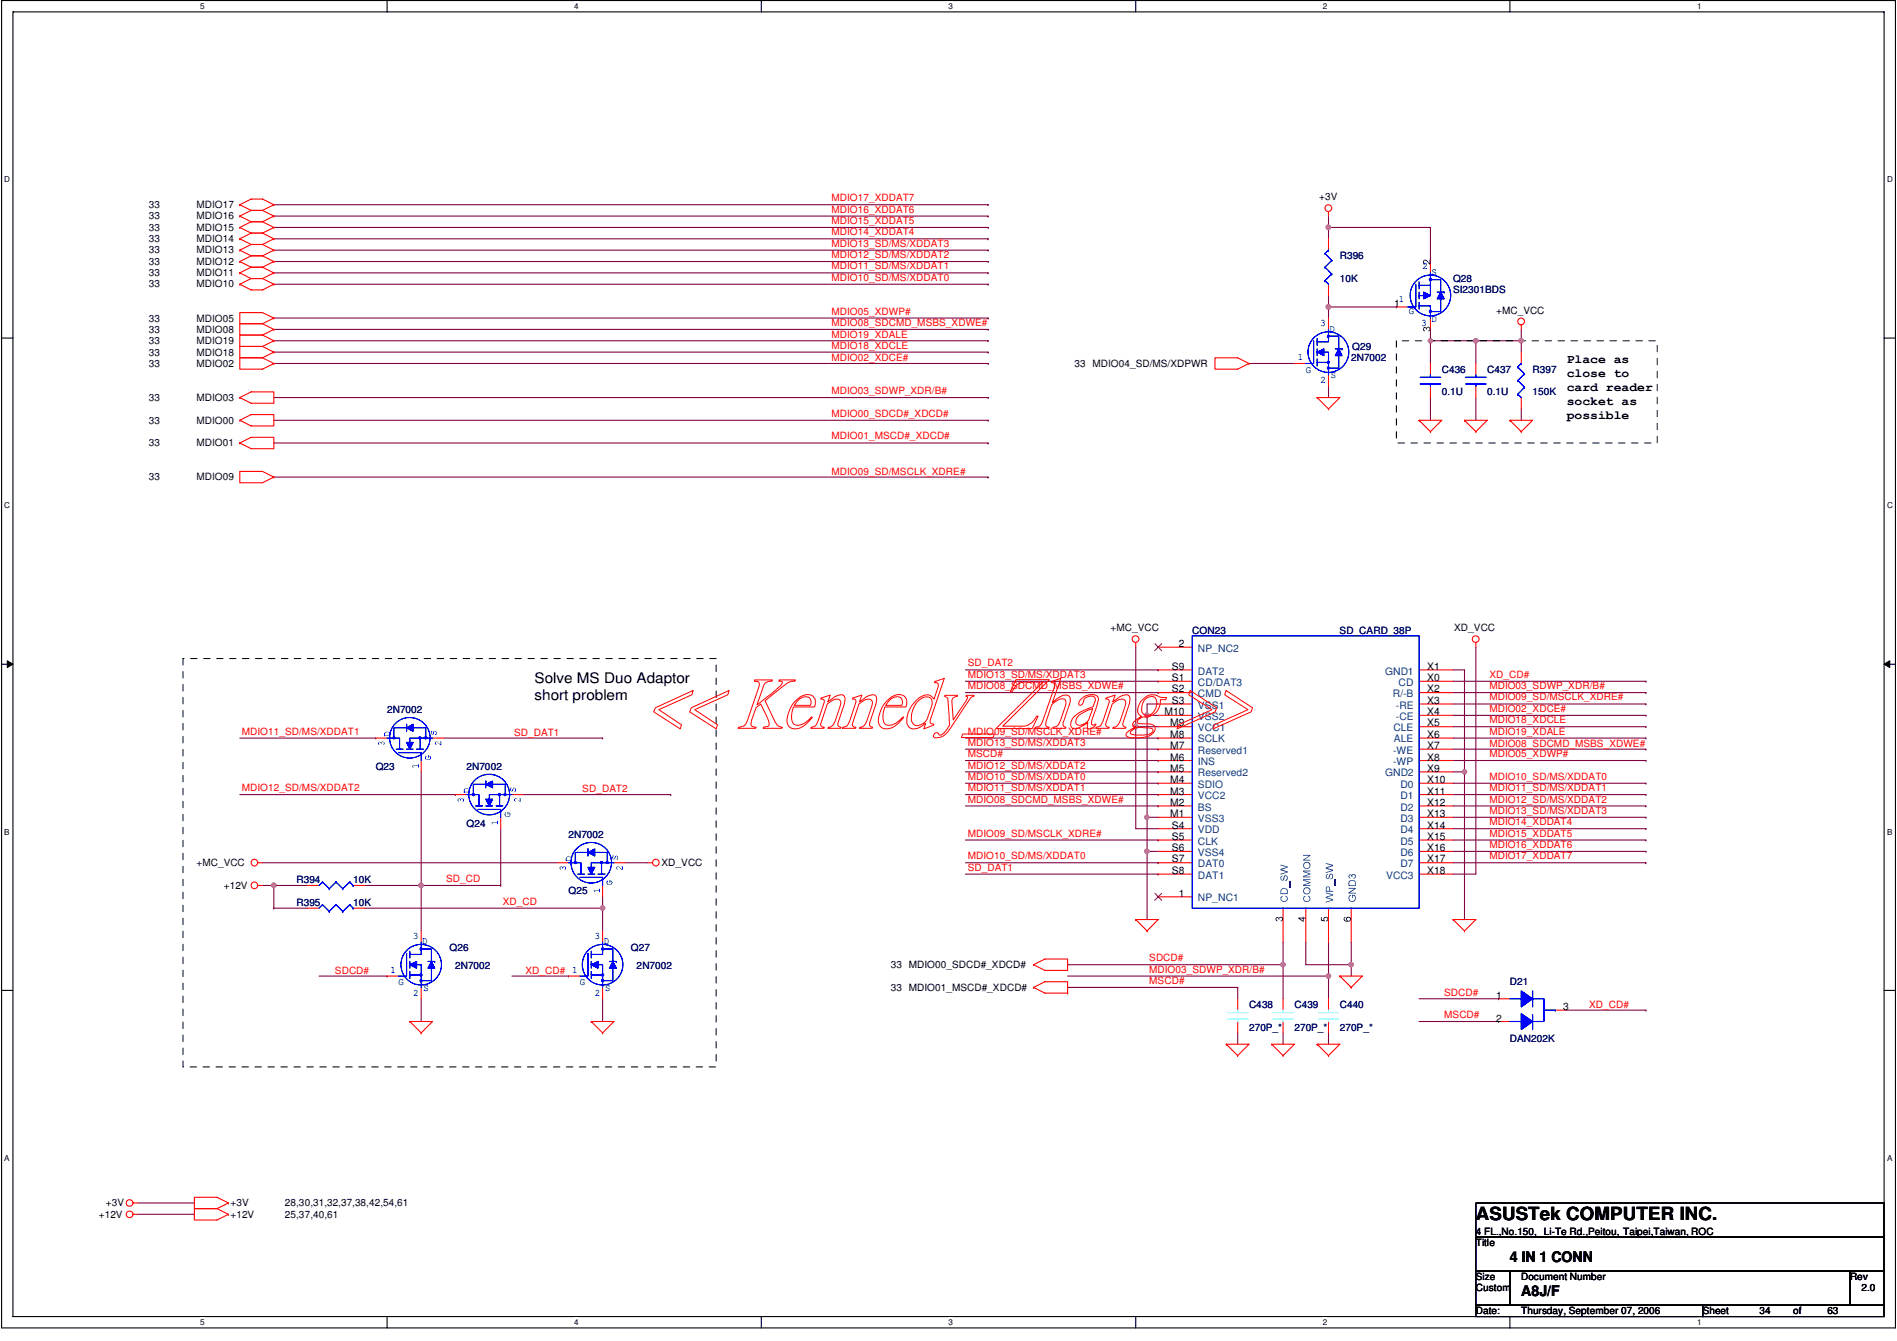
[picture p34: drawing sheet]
<svg xmlns="http://www.w3.org/2000/svg" width="297mm" height="210mm" viewBox="0 0 297 210" stroke-linecap="round" stroke-linejoin="round" font-family="sans-serif">
<defs><g id="words">
<text font-size="2.8" x="231.1" y="191">ASUSTek COMPUTER INC.</text>
<g font-size="2.3">
<text x="83.7" y="106.9">Solve MS Duo Adaptor</text>
<text x="83.7" y="109.6">short problem</text>
<text x="236.4" y="197.6">4 IN 1 CONN</text>
<text x="238.2" y="202.9">A8J/F</text>
</g>
<g font-size="1.9">
<text x="245.3" y="56.8">Place as</text>
<text x="245.3" y="59">close to</text>
<text x="245.3" y="61.2">card reader</text>
<text x="245.3" y="63.4">socket as</text>
<text x="245.3" y="65.7">possible</text>
</g>
<g font-size="1.6">
<text x="23.3" y="32.6">33</text>
<text x="23.3" y="34.3">33</text>
<text x="30.8" y="32.6">MDIO17</text>
<text x="30.8" y="34.3">MDIO16</text>
<text x="206.6" y="31.3">+3V</text>
<text x="23.3" y="36.1">33</text>
<text x="23.3" y="41.4">33</text>
<text x="23.3" y="37.9">33</text>
<text x="23.3" y="39.7">33</text>
<text x="30.8" y="36.1">MDIO15</text>
<text x="30.8" y="41.4">MDIO12</text>
<text x="30.8" y="37.9">MDIO14</text>
<text x="30.8" y="39.7">MDIO13</text>
<text x="23.3" y="45">33</text>
<text x="23.3" y="43.2">33</text>
<text x="30.8" y="45">MDIO10</text>
<text x="30.8" y="43.2">MDIO11</text>
<text x="23.3" y="53.9">33</text>
<text x="23.3" y="50.3">33</text>
<text x="23.3" y="52.1">33</text>
<text x="30.8" y="53.9">MDIO19</text>
<text x="30.8" y="50.3">MDIO05</text>
<text x="30.8" y="52.1">MDIO08</text>
<text x="218.3" y="48">1</text>
<text x="234.3" y="49.1">+MC_VCC</text>
<text x="23.3" y="57.4">33</text>
<text x="23.3" y="55.7">33</text>
<text x="30.8" y="57.4">MDIO02</text>
<text x="30.8" y="55.7">MDIO18</text>
<text x="168.2" y="57.4">33 MDIO04_SD/MS/XDPWR</text>
<text x="23.3" y="62.8">33</text>
<text x="30.8" y="62.8">MDIO03</text>
<text x="23.3" y="69.8">33</text>
<text x="23.3" y="66.3">33</text>
<text x="30.8" y="69.8">MDIO01</text>
<text x="30.8" y="66.3">MDIO00</text>
<text x="23.3" y="75.2">33</text>
<text x="30.8" y="75.2">MDIO09</text>
<text x="173.9" y="98.8">+MC_VCC</text>
<text x="184.6" y="101.3">2</text>
<text x="227.7" y="98.8">XD_VCC</text>
<text x="183.5" y="104.8">S9</text>
<text x="183.5" y="106.6">S1</text>
<text x="223.5" y="104.8">X1</text>
<text x="223.5" y="106.6">X0</text>
<text x="182.3" y="111.9">M10</text>
<text x="183.2" y="113.7">M9</text>
<text x="183.5" y="108.4">S2</text>
<text x="183.5" y="110.2">S3</text>
<text x="223.5" y="108.4">X2</text>
<text x="223.5" y="110.2">X3</text>
<text x="223.5" y="111.9">X4</text>
<text x="223.5" y="113.7">X5</text>
<text x="183.2" y="115.5">M8</text>
<text x="183.2" y="117.3">M7</text>
<text x="183.2" y="119">M6</text>
<text x="223.5" y="115.5">X6</text>
<text x="223.5" y="117.3">X7</text>
<text x="223.5" y="119">X8</text>
<text x="183.2" y="120.8">M5</text>
<text x="183.2" y="122.6">M4</text>
<text x="183.2" y="124.4">M3</text>
<text x="223.5" y="120.8">X9</text>
<text x="223.5" y="122.6">X10</text>
<text x="223.5" y="124.4">X11</text>
<text x="183.2" y="126.2">M2</text>
<text x="183.2" y="127.9">M1</text>
<text x="183.5" y="129.7">S4</text>
<text x="183.5" y="131.5">S5</text>
<text x="223.5" y="126.2">X12</text>
<text x="223.5" y="127.9">X13</text>
<text x="223.5" y="129.7">X14</text>
<text x="223.5" y="131.5">X15</text>
<text x="30.8" y="135.6">+MC_VCC</text>
<text x="103.6" y="135.6">XD_VCC</text>
<text x="183.5" y="133.2">S6</text>
<text x="183.5" y="135">S7</text>
<text x="183.5" y="136.8">S8</text>
<text x="223.5" y="133.2">X16</text>
<text x="223.5" y="135">X17</text>
<text x="223.5" y="136.8">X18</text>
<text x="35" y="139.1">+12V</text>
<text x="184.6" y="140.3">1</text>
<text x="139.5" y="151.6">33 MDIO00_SDCD#_XDCD#</text>
<text x="139.5" y="155.1">33 MDIO01_MSCD#_XDCD#</text>
<text x="234.3" y="156.3">1</text>
<text x="234.3" y="159.9">2</text>
<text x="244.8" y="158.1">3</text>
<text x="15.5" y="190.6">+12V</text>
<text x="16.6" y="188.8">+3V</text>
<text x="36.1" y="188.8">+3V</text>
<text x="36.1" y="190.6">+12V</text>
<text x="44.6" y="188.8">28,30,31,32,37,38,42,54,61</text>
<text x="44.6" y="190.6">25,37,40,61</text>
<text x="231.1" y="195.1">Title</text>
<text x="231.1" y="193.3">4 FL.,No.150, Li-Te Rd.,Peitou, Taipei,Taiwan, ROC</text>
<text x="231.1" y="200.4">Size</text>
<text x="231.1" y="202.1">Custom</text>
<text x="238.2" y="200.4">Document Number</text>
<text x="289.7" y="200.4">Rev</text>
<text x="291.5" y="202.1">2.0</text>
<text x="231.1" y="205.7">Date:</text>
<text x="238.2" y="205.7">Thursday, September 07, 2006</text>
<text x="266.6" y="205.7">Sheet</text>
<text x="275.5" y="205.7">34</text>
<text x="280.8" y="205.7">of</text>
<text x="286.2" y="205.7">63</text>
</g>
<g font-size="1.6" fill="#f00">
<text x="130.2" y="31.5">MDIO17_XDDAT7</text>
<text x="130.2" y="35.1">MDIO15_XDDAT5</text>
<text x="130.2" y="33.3">MDIO16_XDDAT6</text>
<text x="130.2" y="36.8">MDIO14_XDDAT4</text>
<text x="130.2" y="40.4">MDIO12_SD/MS/XDDAT2</text>
<text x="130.2" y="38.6">MDIO13_SD/MS/XDDAT3</text>
<text x="130.2" y="42.2">MDIO11_SD/MS/XDDAT1</text>
<text x="130.2" y="43.9">MDIO10_SD/MS/XDDAT0</text>
<text x="130.2" y="51.1">MDIO08_SDCMD_MSBS_XDWE#</text>
<text x="130.2" y="49.3">MDIO05_XDWP#</text>
<text x="130.2" y="52.8">MDIO19_XDALE</text>
<text x="130.2" y="54.6">MDIO18_XDCLE</text>
<text x="130.2" y="56.6">MDIO02_XDCE#</text>
<text x="130.2" y="61.7">MDIO03_SDWP_XDR/B#</text>
<text x="130.2" y="65.3">MDIO00_SDCD#_XDCD#</text>
<text x="130.2" y="68.8">MDIO01_MSCD#_XDCD#</text>
<text x="130.2" y="74.3">MDIO09_SD/MSCLK_XDRE#</text>
<text x="151.5" y="106.1">MDIO13_SD/MS/XDDAT3</text>
<text x="151.5" y="107.9">MDIO08_SDCMD_MSBS_XDWE#</text>
<text x="151.5" y="104.3">SD_DAT2</text>
<text x="233.2" y="106.1">XD_CD#</text>
<text x="233.2" y="107.9">MDIO03_SDWP_XDR/B#</text>
<text x="233.2" y="109.6">MDIO09_SD/MSCLK_XDRE#</text>
<text x="233.2" y="111.4">MDIO02_XDCE#</text>
<text x="233.2" y="113.2">MDIO18_XDCLE</text>
<text x="37.9" y="115">MDIO11_SD/MS/XDDAT1</text>
<text x="80.5" y="115.1">SD_DAT1</text>
<text x="151.5" y="115">MDIO09_SD/MSCLK_XDRE#</text>
<text x="151.5" y="116.8">MDIO13_SD/MS/XDDAT3</text>
<text x="151.5" y="118.5">MSCD#</text>
<text x="233.2" y="115">MDIO19_XDALE</text>
<text x="233.2" y="116.9">MDIO08_SDCMD_MSBS_XDWE#</text>
<text x="233.2" y="118.5">MDIO05_XDWP#</text>
<text x="37.9" y="123.9">MDIO12_SD/MS/XDDAT2</text>
<text x="91.2" y="124">SD_DAT2</text>
<text x="151.5" y="120.3">MDIO12_SD/MS/XDDAT2</text>
<text x="151.5" y="125.6">MDIO08_SDCMD_MSBS_XDWE#</text>
<text x="151.5" y="122.1">MDIO10_SD/MS/XDDAT0</text>
<text x="151.5" y="123.9">MDIO11_SD/MS/XDDAT1</text>
<text x="233.2" y="125.6">MDIO12_SD/MS/XDDAT2</text>
<text x="233.2" y="122.1">MDIO10_SD/MS/XDDAT0</text>
<text x="233.2" y="123.9">MDIO11_SD/MS/XDDAT1</text>
<text x="151.5" y="131">MDIO09_SD/MSCLK_XDRE#</text>
<text x="233.2" y="127.4">MDIO13_SD/MS/XDDAT3</text>
<text x="233.2" y="129.2">MDIO14_XDDAT4</text>
<text x="233.2" y="131">MDIO15_XDDAT5</text>
<text x="151.5" y="134.5">MDIO10_SD/MS/XDDAT0</text>
<text x="151.5" y="136.3">SD_DAT1</text>
<text x="233.2" y="132.7">MDIO16_XDDAT6</text>
<text x="233.2" y="134.5">MDIO17_XDDAT7</text>
<text x="69.8" y="138">SD_CD</text>
<text x="78.7" y="141.6">XD_CD</text>
<text x="52.4" y="152.4">SDCD#</text>
<text x="82.3" y="152.4">XD_CD# 1</text>
<text x="180" y="154.1">MSCD#</text>
<text x="180" y="152.3">MDIO03_SDWP_XDR/B#</text>
<text x="180" y="150.5">SDCD#</text>
<text x="226.1" y="155.8">SDCD#</text>
<text x="226.1" y="159.4">MSCD#</text>
<text x="248.8" y="157.8">XD_CD#</text>
</g>
<g font-size="1.6" fill="#000080">
<text x="209.8" y="40.6">R396</text>
<text x="209.8" y="44.1">10K</text>
<text x="227.5" y="44.1">Q28</text>
<text x="227.5" y="45.9">SI2301BDS</text>
<text x="211.6" y="56.6">2N7002</text>
<text x="211.7" y="54.8">Q29</text>
<text x="225.8" y="58.3">C436</text>
<text x="232.9" y="58.3">C437</text>
<text x="240" y="58.3">R397</text>
<text x="225.8" y="61.9">0.1U</text>
<text x="232.9" y="61.9">0.1U</text>
<text x="240" y="61.9">150K</text>
<text x="186.7" y="99.2">CON23</text>
<text x="209.8" y="99.2">SD_CARD_38P</text>
<text x="60.6" y="111.6">2N7002</text>
<text x="58.8" y="120.5">Q23</text>
<text x="73.1" y="120.5">2N7002</text>
<text x="73.1" y="129.4">Q24</text>
<text x="89" y="131.1">2N7002</text>
<text x="46.4" y="141.8">R395</text>
<text x="46.4" y="138.2">R394</text>
<text x="55.3" y="141.8">10K</text>
<text x="55.3" y="138.2">10K</text>
<text x="89" y="140">Q25</text>
<text x="70.4" y="148.9">Q26</text>
<text x="98.8" y="148.9">Q27</text>
<text x="71.3" y="151.7">2N7002</text>
<text x="99.7" y="151.7">2N7002</text>
<text x="236.4" y="154.2">D21</text>
<text x="195.6" y="157.8">C438</text>
<text x="195.6" y="161.3">270P_*</text>
<text x="202.7" y="157.8">C439</text>
<text x="202.7" y="161.3">270P_*</text>
<text x="209.8" y="157.8">C440</text>
<text x="209.8" y="161.3">270P_*</text>
<text x="236.4" y="163.1">DAN202K</text>
</g>
<g font-size="1.6" fill="#00f">
<text x="219" y="47.3">1</text>
<text x="222.8" y="42.2">2</text>
<text x="224.2" y="43.1">S</text>
<text x="206.8" y="51.1">3</text>
<text x="208.2" y="51.9">D</text>
<text x="220.6" y="49.1">G</text>
<text x="222.6" y="51.1">3</text>
<text x="224.2" y="50.3">D</text>
<text x="203.2" y="56.4">1</text>
<text x="204.5" y="58.3">G</text>
<text x="206.8" y="59.9">2</text>
<text x="208.4" y="59.2">S</text>
<text x="64.7" y="146.9">3</text>
<text x="66.1" y="147.8">D</text>
<text x="93.1" y="146.9">3</text>
<text x="94.5" y="147.8">D</text>
<text x="61.2" y="152.3">1</text>
<text x="62.4" y="154.2">G</text>
<text x="64.7" y="155.8">2</text>
<text x="66.3" y="155.1">S</text>
<text x="89.6" y="152.3">1</text>
<text x="90.8" y="154.2">G</text>
<text x="93.1" y="155.8">2</text>
<text x="94.7" y="155.1">S</text>
</g>
<g font-size="1.6" fill="#004080">
<text x="187.6" y="102">NP_NC2</text>
<text x="187.6" y="105.6">DAT2</text>
<text x="187.6" y="107.4">CD/DAT3</text>
<text x="216.9" y="105.6">GND1</text>
<text x="219" y="107.4">CD</text>
<text x="187.6" y="109.1">CMD</text>
<text x="187.6" y="110.9">VSS1</text>
<text x="187.6" y="112.7">VSS2</text>
<text x="218.1" y="109.1">R/-B</text>
<text x="218.6" y="110.9">-RE</text>
<text x="218.6" y="112.7">-CE</text>
<text x="187.6" y="114.5">VCC1</text>
<text x="187.6" y="116.2">SCLK</text>
<text x="187.6" y="118">Reserved1</text>
<text x="187.6" y="119.8">INS</text>
<text x="218.1" y="118">-WE</text>
<text x="218.1" y="119.8">-WP</text>
<text x="218.2" y="114.5">CLE</text>
<text x="218.3" y="116.2">ALE</text>
<text x="187.6" y="121.5">Reserved2</text>
<text x="187.6" y="123.3">SDIO</text>
<text x="187.6" y="125.1">VCC2</text>
<text x="216.9" y="121.5">GND2</text>
<text x="219.3" y="123.3">D0</text>
<text x="219.3" y="125.1">D1</text>
<text x="187.6" y="126.9">BS</text>
<text x="187.6" y="128.7">VSS3</text>
<text x="187.6" y="130.4">VDD</text>
<text x="219.3" y="126.9">D2</text>
<text x="219.3" y="128.7">D3</text>
<text x="219.3" y="130.4">D4</text>
<text x="187.6" y="132.2">CLK</text>
<text x="187.6" y="134">VSS4</text>
<text x="187.6" y="135.8">DAT0</text>
<text x="187.6" y="137.5">DAT1</text>
<text x="217" y="137.5">VCC3</text>
<text x="219.3" y="132.2">D5</text>
<text x="219.3" y="134">D6</text>
<text x="219.3" y="135.8">D7</text>
<text x="187.6" y="141.1">NP_NC1</text>
</g>
<g font-size="1.3">
<text x="31.3" y="1.4">5</text>
<text x="89.9" y="1.4">4</text>
<text x="148.5" y="1.4">3</text>
<text x="207.1" y="1.4">2</text>
<text x="265.7" y="1.4">1</text>
<text x=".7" y="28.5">D</text>
<text x="295.5" y="28.5">D</text>
<text x=".7" y="79.6">C</text>
<text x="295.5" y="79.6">C</text>
<text x=".7" y="130.6">B</text>
<text x="295.5" y="130.6">B</text>
<text x=".7" y="181.7">A</text>
<text x="295.5" y="181.7">A</text>
<text x="31.3" y="207.4">5</text>
<text x="89.9" y="207.4">4</text>
<text x="148.5" y="207.4">3</text>
<text x="207.1" y="207.4">2</text>
<text x="265.7" y="207.4">1</text>
</g>
</g></defs>
<path d="M.3 .1h296.5v207.8h-296.5zM2 1.9h293v204.2h-293z" fill="none" stroke="#000" stroke-width=".17"/>
<g fill="#fff">
<path d="M31.3 .3h.7v1.4h-.7z"/>
<path d="M31.3 206.2h.7v1.5h-.7z"/>
</g>
<path d="M60.6 .1v1.8M60.6 206.1v1.8" fill="none" stroke="#000" stroke-width=".17"/>
<g fill="#fff">
<path d="M89.9 .3h.7v1.4h-.7z"/>
<path d="M89.9 206.2h.7v1.5h-.7z"/>
</g>
<path d="M119.2 .1v1.8M119.2 206.1v1.8" fill="none" stroke="#000" stroke-width=".17"/>
<g fill="#fff">
<path d="M148.5 .3h.7v1.4h-.7z"/>
<path d="M148.5 206.2h.7v1.5h-.7z"/>
</g>
<path d="M177.8 .1v1.8M177.8 206.1v1.8" fill="none" stroke="#000" stroke-width=".17"/>
<g fill="#fff">
<path d="M207.1 .3h.8v1.4h-.8z"/>
<path d="M207.1 206.2h.8v1.5h-.8z"/>
</g>
<path d="M236.4 .1v1.8M236.4 206.1v1.8" fill="none" stroke="#000" stroke-width=".17"/>
<g fill="#fff">
<path d="M265.7 .3h.7v1.4h-.7z"/>
<path d="M265.7 206.2h.7v1.5h-.7z"/>
<path d="M.7 27.3h.9v1.5h-.9z"/>
<path d="M295.4 27.3h1v1.5h-1z"/>
<path d="M.7 78.4h.9v1.5h-.9z"/>
<path d="M295.4 78.4h1v1.5h-1z"/>
</g>
<path d="M.3 52.9h1.7M295 52.9h1.8" fill="none" stroke="#000" stroke-width=".17"/>
<g fill="#fff">
<path d="M.7 129.5h.9v1.4h-.9z"/>
<path d="M295.4 129.5h.9v1.4h-.9z"/>
</g>
<path d="M.3 104h1.7M295 104h1.8" fill="none" stroke="#000" stroke-width=".17"/>
<path d="M1.1 103.4l.9 .6-.9 .5zM295 104l.9-.6v1.1z" fill="#000"/>
<path d="M1.1 103.4l.9 .6-.9 .5zM295 104l.9-.6v1.1z" fill="none" stroke="#000" stroke-width=".16"/>
<g fill="#fff">
<path d="M.6 180.5h1v1.5h-1z"/>
<path d="M295.4 180.5h.9v1.5h-.9z"/>
</g>
<path d="M.3 155h1.7M295 155h1.8" fill="none" stroke="#000" stroke-width=".17"/>
<path d="M177.8 113.7h.1M177.8 101.3v12.4" fill="none" stroke="#800040" stroke-width=".17"/>
<circle cx="177.8" cy="113.7" r=".36" fill="#f0f"/>
<circle cx="177.8" cy="113.7" r=".36" fill="none" stroke="#f0f" stroke-width=".17"/>
<path d="M229.3 104.9v15.9M231.1 101.3v35.5M179.6 133.3v10.6M229.3 120.8h.1M193.8 161.7v1.7M200.9 161.7v1.7M208 161.7v1.7" fill="none" stroke="#800040" stroke-width=".17"/>
<circle cx="229.3" cy="120.8" r=".34" fill="#f0f"/>
<circle cx="229.3" cy="120.8" r=".34" fill="none" stroke="#f0f" stroke-width=".17"/>
<g fill="none" stroke="#800040" stroke-width=".17">
<path d="M69.5 115.5h24.9M94.4 115.5h.1M66 138.6h.1M66 138.6h12.4M66 120.8v17.8M78.4 138.6h.1M78.4 129.7v8.9M81.9 124.4h23.1M97.9 135h3.6M105 124.4h.1M229.3 120.8v23.1M94.4 140.4v1.8"/>
<path d="M222.2 156.3h12.4M222.2 159.9h12.4M234.6 156.3h.1M234.6 159.9h.1M245.3 158.1h12.4M257.7 158.1h.1"/>
</g>
<circle cx="65.9" cy="138.6" r=".36" fill="#f0f"/>
<circle cx="65.9" cy="138.6" r=".36" fill="none" stroke="#f0f" stroke-width=".17"/>
<path d="M37.5 115.5h21.3M58.8 115.5h.1M37.5 124.4h33.8M41.1 135h46.1M41.1 138.6h1.8v3.6M57.1 138.6h8.9v7.1M71.3 124.4h.1M42.9 142.2h.1M49.9 152.8h10.7M60.6 152.8h.1M66 156.3v3.6" fill="none" stroke="#800040" stroke-width=".17"/>
<circle cx="42.9" cy="138.6" r=".36" fill="#f0f"/>
<circle cx="42.9" cy="138.6" r=".36" fill="none" stroke="#f0f" stroke-width=".17"/>
<path d="M42.9 138.6h5.3M42.9 142.2h5.3M57.1 142.2h37.3M94.4 142.2h.1" fill="none" stroke="#800040" stroke-width=".17"/>
<circle cx="94.3" cy="142.1" r=".35" fill="#f0f"/>
<circle cx="94.3" cy="142.1" r=".35" fill="none" stroke="#f0f" stroke-width=".17"/>
<path d="M224 53.3h7.1M231.1 53.3h.1M80.2 152.8h8.8M89 152.8h.1M94.4 142.2v3.5M94.4 156.3v3.6" fill="none" stroke="#800040" stroke-width=".17"/>
<circle cx="224" cy="53.3" r=".34" fill="#f0f"/>
<circle cx="224" cy="53.3" r=".34" fill="none" stroke="#f0f" stroke-width=".17"/>
<circle cx="231.1" cy="53.3" r=".35" fill="#f0f"/>
<circle cx="231.1" cy="53.3" r=".35" fill="none" stroke="#f0f" stroke-width=".17"/>
<path d="M208 33.8v3.6M224 35.6v5.3M195.6 56.9h7.1M208 48h10.6M218.6 48h.1M224 62.2v3.6M238.2 64v1.8" fill="none" stroke="#800040" stroke-width=".17"/>
<circle cx="208" cy="48" r=".36" fill="#f0f"/>
<circle cx="208" cy="48" r=".36" fill="none" stroke="#f0f" stroke-width=".17"/>
<path d="M208 35.6h16M224 35.6h.1" fill="none" stroke="#800040" stroke-width=".17"/>
<circle cx="208" cy="35.6" r=".36" fill="#f0f"/>
<circle cx="208" cy="35.6" r=".36" fill="none" stroke="#f0f" stroke-width=".17"/>
<g fill="none" stroke="#800040" stroke-width=".17">
<path d="M208 46.3v3.5M224 51.6v1.7M208 60.5v1.7M231.1 62.2v3.6M151.2 106.6h30.2M151.2 115.5h30.2M177.8 113.7h3.6M179.6 110.2h1.8M181.4 106.6h.1M181.4 115.5h.1M181.4 112h-1.8v15.9M227.5 104.9h1.8"/>
<path d="M151.2 120.8h30.2M179.6 127.9h.1M179.6 127.9h1.8M181.4 120.8h.1M227.5 127.9h30.2M227.5 126.2h30.2M227.5 129.7h30.2M257.7 127.9h.1M257.7 126.2h.1M257.7 129.7h.1"/>
</g>
<circle cx="179.6" cy="127.9" r=".34" fill="#f0f"/>
<circle cx="179.6" cy="127.9" r=".34" fill="none" stroke="#f0f" stroke-width=".17"/>
<g fill="none" stroke="#800040" stroke-width=".17">
<path d="M231.1 53.3h7.1M238.2 53.3h.1M238.2 51.6v1.7M151.2 117.3h30.2M181.4 117.3h.1M227.5 110.2h30.2M227.5 115.5h30.2M227.5 112h30.2M257.7 110.2h.1M257.7 115.5h.1M257.7 112h.1M151.2 122.6h30.2"/>
<path d="M151.2 126.2h30.2M181.4 126.2h.1M181.4 122.6h.1M227.5 122.6h30.2M227.5 120.8h1.8M227.5 136.8h3.6M227.5 133.3h30.2M227.5 131.5h30.2M257.7 122.6h.1M257.7 133.3h.1M257.7 131.5h.1M167.2 154.6h26.6"/>
<path d="M193.8 154.6h.1M200.9 151v5.3M204.5 147.5v3.5M208 152.8v3.5M211.6 147.5v3.5"/>
</g>
<circle cx="238.2" cy="53.3" r=".35" fill="#f0f"/>
<circle cx="238.2" cy="53.3" r=".35" fill="none" stroke="#f0f" stroke-width=".17"/>
<path d="M224 53.3v3.6M231.1 53.3v3.6M151.2 135h30.2M179.6 133.3h.1M179.6 133.3h1.8M179.6 127.9v5.4M181.4 135h.1M227.5 124.4h30.2M257.7 124.4h.1" fill="none" stroke="#800040" stroke-width=".17"/>
<circle cx="179.6" cy="133.2" r=".35" fill="#f0f"/>
<circle cx="179.6" cy="133.2" r=".35" fill="none" stroke="#f0f" stroke-width=".17"/>
<path d="M151.2 119h30.2M151.2 108.4h30.2M177.8 113.7v16M179.6 112h.1M179.6 110.2v1.8M181.4 119h.1M181.4 108.4h.1M227.5 117.3h30.2M257.7 117.3h.1M151.2 131.5h30.2M181.4 131.5h.1M211.6 151v1.8" fill="none" stroke="#800040" stroke-width=".17"/>
<circle cx="179.6" cy="111.9" r=".35" fill="#f0f"/>
<circle cx="179.6" cy="111.9" r=".35" fill="none" stroke="#f0f" stroke-width=".17"/>
<path d="M238.2 53.3v1.8M227.5 113.7h30.2M227.5 106.6h30.2M257.7 113.7h.1M257.7 106.6h.1M151.2 124.4h30.2M177.8 129.7h3.6M181.4 124.4h.1M204.5 151h7.1M211.6 151h.1" fill="none" stroke="#800040" stroke-width=".17"/>
<circle cx="211.6" cy="151" r=".35" fill="#f0f"/>
<circle cx="211.6" cy="151" r=".35" fill="none" stroke="#f0f" stroke-width=".17"/>
<g fill="none" stroke="#800040" stroke-width=".17">
<path d="M42.9 32h111.8M42.9 35.6h111.8M42.9 37.4h111.8M154.7 32h.1M154.7 35.6h.1M154.7 37.4h.1M42.9 51.6h111.8M42.9 42.7h111.8M154.7 51.6h.1M154.7 42.7h.1M42.9 74.7h111.8M154.7 74.7h.1"/>
<path d="M151.2 104.9h30.2M181.4 104.9h.1M227.5 119h30.2M227.5 108.4h30.2M257.7 119h.1M257.7 108.4h.1M151.2 136.8h30.2M181.4 136.8h.1M227.5 135h30.2M257.7 135h.1M167.2 152.8h40.8M208 152.8h.1"/>
<path d="M21.5 188.3h8.9M21.5 190.1h8.9"/>
</g>
<circle cx="208" cy="152.8" r=".35" fill="#f0f"/>
<circle cx="208" cy="152.8" r=".35" fill="none" stroke="#f0f" stroke-width=".17"/>
<g fill="none" stroke="#800040" stroke-width=".17">
<path d="M42.9 39.2h111.8M154.7 39.2h.1M42.9 49.8h111.8M42.9 40.9h111.8M42.9 53.3h111.8M42.9 55.1h111.8M42.9 44.5h111.8M154.7 49.8h.1M154.7 40.9h.1M154.7 53.3h.1M154.7 55.1h.1M154.7 44.5h.1"/>
<path d="M42.9 62.2h111.8M42.9 69.3h111.8M154.7 62.2h.1M154.7 69.3h.1M167.2 151h33.7M193.8 154.6v1.7M200.9 151h.1"/>
</g>
<circle cx="200.9" cy="151" r=".35" fill="#f0f"/>
<circle cx="200.9" cy="151" r=".35" fill="none" stroke="#f0f" stroke-width=".17"/>
<path d="M42.9 33.8h111.8M154.7 33.8h.1M42.9 56.9h111.8M154.7 56.9h.1M42.9 65.8h111.8M154.7 65.8h.1M200.9 147.5v3.5M208 147.5v5.3" fill="none" stroke="#800040" stroke-width=".17"/>
<g fill="none" stroke="#f00" stroke-width=".17">
<path d="M37.5 35.6h.1M37.5 32h.1M37.5 37.4h.1M37.5 39.2h.1M37.5 33.8h.1M37.5 35.6l1.8 .9M37.5 32l1.8-.8h1.8l1.8 .8M37.5 32l1.8 .9M37.5 37.4l1.8 .9M37.5 39.2l1.8 .8M37.5 33.8l1.8 .9M39.3 34.7h1.8"/>
<path d="M39.3 34.7l-1.8 .9M39.3 36.5h1.8M39.3 32.9h1.8M39.3 36.5l-1.8 .9M39.3 38.3h1.8M39.3 38.3l-1.8 .9M39.3 32.9l-1.8 .9M41.1 34.7l1.8 .9M41.1 36.5l1.8 .9M41.1 38.3l1.8 .9M41.1 32.9l1.8 .9M42.9 35.6h.1"/>
<path d="M42.9 32h.1M42.9 37.4h.1M42.9 39.2h.1M42.9 33.8h.1M42.9 35.6l-1.8 .9M42.9 32l-1.8 .9M42.9 37.4l-1.8 .9M42.9 39.2l-1.8 .8M42.9 33.8l-1.8 .9M208 33.1v.7M37.5 44.5h.1M37.5 40.9h.1"/>
<path d="M37.5 42.7h.1M37.5 44.5l1.8 .9h1.8l1.8-.9M37.5 40.9l1.8 .9M37.5 42.7l1.8 .9M39.3 43.6l-1.8 .9M39.3 43.6h1.8M39.3 41.8h1.8M39.3 40l-1.8 .9M39.3 40h1.8M39.3 41.8l-1.8 .9M41.1 52.5h-3.6v1.7h3.6M41.1 56h-3.6v1.8h3.6l1.8-.9"/>
<path d="M41.1 50.7h-3.6v1.8h3.6M41.1 54.2h-3.6v1.8h3.6M41.1 52.5l1.8 .8M41.1 56l1.8 .9M41.1 43.6l1.8 .9M41.1 40l1.8 .9M41.1 50.7l1.8 .9M41.1 54.2l1.8 .9M41.1 41.8l1.8 .9M42.9 53.3h.1M42.9 56.9h.1M42.9 44.5h.1"/>
<path d="M42.9 40.9h.1M42.9 49.8l-1.8-.9h-3.6v1.8h3.6M42.9 49.8h.1M42.9 51.6h.1M42.9 55.1h.1M42.9 42.7h.1M42.9 53.3l-1.8 .9M42.9 40.9l-1.8 .9M42.9 49.8l-1.8 .9M42.9 51.6l-1.8 .9M42.9 55.1l-1.8 .9M42.9 42.7l-1.8 .9"/>
<path d="M190.2 56h3.6l1.8 .9-1.8 .9h-3.6zM195.6 56.9h.1M238.2 50.8v.8M238.2 55.1v1.8M37.5 73.8h3.6l1.8 .9-1.8 .9h-3.6zM37.5 62.2l1.8-.9h3.6v1.8h-3.6zM37.5 62.2h.1M37.5 69.3l1.8-.8h3.6v1.7h-3.6zM37.5 69.3h.1M37.5 65.8l1.8-.9h3.6v1.8h-3.6zM37.5 65.8h.1M42.9 74.7h.1"/>
<path d="M206.2 62.2h.1M206.2 62.2h3.6l-1.8 1.8M206.2 62.2l1.8 1.8M208 64h.1M222.2 65.8h.1M222.2 65.8h3.6l-1.8 1.8M222.2 65.8l1.8 1.8M224 67.6h.1M229.3 65.8h.1M229.3 65.8h3.6l-1.8 1.8M229.3 65.8l1.8 1.8M231.1 67.6h.1"/>
<path d="M236.4 65.8h.1M236.4 65.8h3.6l-1.8 1.8M236.4 65.8l1.8 1.8M238.2 67.6h.1M238.2 62.2v1.8M177.8 100.6v.7M231.1 100.6v.7M40.4 138.6h.7M40.4 135h.7M87.2 135h1.8M94.4 138.6v1.8M96.1 135h1.8"/>
<path d="M101.5 135h.7M64.2 159.9h.1M64.2 159.9h3.5l-1.7 1.8M64.2 159.9l1.8 1.8M92.6 159.9h.1M92.6 159.9h3.5l-1.7 1.8M92.6 159.9l1.8 1.8M161.8 151l1.8-.9h3.6v1.8h-3.6zM161.8 151h.1M161.8 154.6h.1M161.8 154.6l1.8-.9h3.6v1.7M161.8 154.6l1.8 .8h3.6"/>
<path d="M167.2 155.4h.1M177.8 143.9h.1M177.8 143.9h3.6l-1.8 1.8M177.8 143.9l1.8 1.8M179.6 145.7h.1M209.8 152.8h.1M209.8 152.8h3.5l-1.7 1.8M209.8 152.8l1.8 1.8M211.6 154.6h.1M227.5 143.9h.1M227.5 143.9h3.6l-1.8 1.8M227.5 143.9l1.8 1.8"/>
<path d="M229.3 145.7h.1M66 161.7h.1M94.4 161.7h.1M192 163.4h.1M192 163.4h3.6l-1.8 1.8M192 163.4l1.8 1.8M193.8 165.2h.1M199.1 163.4h.1M199.1 163.4h3.6l-1.8 1.8M199.1 163.4l1.8 1.8M200.9 165.2h.1M206.2 163.4h.1"/>
<path d="M206.2 163.4h3.6l-1.8 1.8M206.2 163.4l1.8 1.8M208 165.2h.1M20.8 190.1h.7M20.8 188.3h.7M34 189.2h-3.6v1.8h3.6l1.8-.9M34 189.2l1.8 .9M35.8 188.3l-1.8-.9h-3.6v1.8h3.6M35.8 188.3h.1M35.8 190.1h.1M35.8 188.3l-1.8 .9"/>
<circle cx="208" cy="32.6" r=".53"/>
<circle cx="238.2" cy="50.3" r=".53"/>
<circle cx="177.8" cy="100" r=".53"/>
<circle cx="231.1" cy="100" r=".53"/>
<circle cx="39.8" cy="138.6" r=".52"/>
<circle cx="39.8" cy="135" r=".52"/>
<circle cx="102.7" cy="135" r=".52"/>
<circle cx="20.3" cy="188.3" r=".53"/>
<circle cx="20.3" cy="190.1" r=".53"/>
</g>
<path d="M231.1 188.3h63.9v5.3h-63.9zM231.1 193.6h63.9v5.4h-63.9zM231.1 199h5.3v5.3h-5.3zM236.4 199h53.3v5.3h-53.3zM289.7 199h5.3v5.3h-5.3zM231.1 204.3h35.5v1.8h-35.5zM266.6 204.3h28.4v1.8h-28.4z" fill="none" stroke="#000" stroke-width=".17"/>
<path d="M218.6 53.3h40.9v16h-40.9zM28.7 103.1h83.4v63.9h-83.4z" fill="none" stroke="#000" stroke-width=".16" stroke-dasharray="1 1 1 1 1 1 1 1"/>
<g fill="none" stroke="#00f" stroke-width=".17">
<path d="M237.7 59.6h.1M237.7 57.4h.1M237.7 59.6l1 1M237.7 57.4l1 1.1M238.2 56.9h.1M238.2 56.9l-.5 .5M238.7 58.5h.1M238.7 58.5l-1 1.1M237.7 61.7h.1M237.7 61.7l.5 .5M238.7 60.6h.1M238.7 60.6l-1 1.1"/>
<path d="M89 135h2v1.8M90.1 135v-1.6h5v1.6M90.5 136.8h1M90.8 137.3h3.6v1.3M92.1 132.9h.1M92.1 136.8h1M92.1 132.9v1.1M93.6 136.8h1.1M94.2 135h-1.6v1.8M96.1 135h-1.9v1.8"/>
<circle cx="92.6" cy="135" r="3.2"/>
</g>
<path d="M90 134.9h.2v.2h-.2z" fill-rule="evenodd" fill="#00f"/>
<path d="M90 134.9h.2v.2h-.2z" fill="none" stroke="#00f" stroke-width=".17"/>
<path d="M94.1 134.9h.2v.2h-.2z" fill-rule="evenodd" fill="#00f"/>
<path d="M94.1 134.9h.2v.2h-.2z" fill="none" stroke="#00f" stroke-width=".17"/>
<path d="M94.9 134.9h.3v.2h-.3z" fill-rule="evenodd" fill="#00f"/>
<path d="M94.9 134.9h.3v.2h-.3z" fill="none" stroke="#00f" stroke-width=".17"/>
<path d="M92.1 133.4l1-.5v1.1z" fill="#00f"/>
<path d="M92.1 133.4l1-.5v1.1z" fill="none" stroke="#00f" stroke-width=".17"/>
<path d="M92.1 135.8h1l-.5 1z" fill="#00f"/>
<path d="M92.1 135.8h1l-.5 1z" fill="none" stroke="#00f" stroke-width=".17"/>
<g fill="#00f">
<path d="M95 137.9h.2a.37 .37 0 0 0 0 .5 .37 .37 0 0 0 .5 0 .37 .37 0 0 0 .1-.5h-.3v.3v-.4v.1h.3a.42 .42 0 0 1-.3 .6 .42 .42 0 0 1-.4-.6z"/>
<path d="M95.9 133.9l.2 .1a.22 .22 0 0 0-.2 .2 .22 .22 0 0 0 .3 .2l.1-.1a.26 .26 0 0 1 .2-.3 .26 .26 0 0 1 .3 .3l-.2 .2h.2h-.3a.24 .24 0 0 0 .2-.3 .24 .24 0 0 0-.3-.1 .28 .28 0 0 1-.1 .3 .28 .28 0 0 1-.4-.1z"/>
<path d="M87.7 135.7l.2-.1 .2 .1a.3 .3 0 0 1 .4 0 .3 .3 0 0 1 0 .4h-.1a.25 .25 0 0 0 .1-.3 .25 .25 0 0 0-.2-.1l-.3 .2a.19 .19 0 0 0-.1-.2 .19 .19 0 0 0-.2 .2 .19 .19 0 0 0 .1 .2l-.2-.2z"/>
<path d="M96.6 135.7l.2-.1 .6 .5v-.5h-.1h.2v.5l-.5-.3a.23 .23 0 0 0-.4-.1 .23 .23 0 0 0 .2 .4h-.1a.25 .25 0 0 1-.1-.4z"/>
<path d="M93 139.4h.8l.1-.3v.6h-.1v-.3h-.8l.1 .3z"/>
<path d="M88.7 134.2l-.1 .1v.5l.1-.1h.7l.1 .1v-.4a.47 .47 0 0 0-.8-.2zM88.8 134.2l.2-.1a.39 .39 0 0 1 .4 .5h-.7z"/>
</g>
<g fill="none" stroke="#00f" stroke-width=".17">
<path d="M89 135h2v1.8M90.1 135v-1.6h5v1.6M90.5 136.8h1M90.8 137.3h3.6v1.3M92.1 132.9h.1M92.1 136.8h1M92.1 132.9v1.1M93.6 136.8h1.1M94.2 135h-1.6v1.8M96.1 135h-1.9v1.8"/>
<circle cx="92.6" cy="135" r="3.2"/>
</g>
<path d="M90 134.9h.2v.2h-.2z" fill-rule="evenodd" fill="#00f"/>
<path d="M90 134.9h.2v.2h-.2z" fill="none" stroke="#00f" stroke-width=".17"/>
<path d="M94.1 134.9h.2v.2h-.2z" fill-rule="evenodd" fill="#00f"/>
<path d="M94.1 134.9h.2v.2h-.2z" fill="none" stroke="#00f" stroke-width=".17"/>
<path d="M94.9 134.9h.3v.2h-.3z" fill-rule="evenodd" fill="#00f"/>
<path d="M94.9 134.9h.3v.2h-.3z" fill="none" stroke="#00f" stroke-width=".17"/>
<path d="M92.1 133.4l1-.5v1.1z" fill="#00f"/>
<path d="M92.1 133.4l1-.5v1.1z" fill="none" stroke="#00f" stroke-width=".17"/>
<path d="M92.1 135.8h1l-.5 1z" fill="#00f"/>
<path d="M92.1 135.8h1l-.5 1z" fill="none" stroke="#00f" stroke-width=".17"/>
<g fill="#00f">
<path d="M95 137.9h.2a.37 .37 0 0 0 0 .5 .37 .37 0 0 0 .5 0 .37 .37 0 0 0 .1-.5h-.3v.3v-.4v.1h.3a.42 .42 0 0 1-.3 .6 .42 .42 0 0 1-.4-.6z"/>
<path d="M95.9 133.9l.2 .1a.22 .22 0 0 0-.2 .2 .22 .22 0 0 0 .3 .2l.1-.1a.26 .26 0 0 1 .2-.3 .26 .26 0 0 1 .3 .3l-.2 .2h.2h-.3a.24 .24 0 0 0 .2-.3 .24 .24 0 0 0-.3-.1 .28 .28 0 0 1-.1 .3 .28 .28 0 0 1-.4-.1z"/>
<path d="M87.7 135.7l.2-.1 .2 .1a.3 .3 0 0 1 .4 0 .3 .3 0 0 1 0 .4h-.1a.25 .25 0 0 0 .1-.3 .25 .25 0 0 0-.2-.1l-.3 .2a.19 .19 0 0 0-.1-.2 .19 .19 0 0 0-.2 .2 .19 .19 0 0 0 .1 .2l-.2-.2z"/>
<path d="M96.6 135.7l.2-.1 .6 .5v-.5h-.1h.2v.5l-.5-.3a.23 .23 0 0 0-.4-.1 .23 .23 0 0 0 .2 .4h-.1a.25 .25 0 0 1-.1-.4z"/>
<path d="M93 139.4h.8l.1-.3v.6h-.1v-.3h-.8l.1 .3z"/>
<path d="M88.7 134.2l-.1 .1v.5l.1-.1h.7l.1 .1v-.4a.47 .47 0 0 0-.8-.2zM88.8 134.2l.2-.1a.39 .39 0 0 1 .4 .5h-.7z"/>
</g>
<path d="M89 152.8h1.8M94.4 145.7v1.8M94.4 154.6v1.7" fill="none" stroke="#f00" stroke-width=".17"/>
<g fill="none" stroke="#00f" stroke-width=".17">
<path d="M92.1 149.2v3.6h-1.3M92.6 152.6h1.8v2M92.6 151h1.8v1.6M92.6 148.9v1M92.6 150.5v1.1M92.6 152.1v1.1M94.4 147.5v1.9h-1.8M94.4 148.5h1.6v5h-1.6M95.4 150.5h1.1M96.5 150.5h.1"/>
<circle cx="94.4" cy="151" r="3.2"/>
</g>
<path d="M94.2 148.4h.3v.3h-.3z" fill-rule="evenodd" fill="#00f"/>
<path d="M94.2 148.4h.3v.3h-.3z" fill="none" stroke="#00f" stroke-width=".17"/>
<path d="M94.2 152.5h.3v.2h-.3z" fill-rule="evenodd" fill="#00f"/>
<path d="M94.2 152.5h.3v.2h-.3z" fill="none" stroke="#00f" stroke-width=".17"/>
<path d="M94.2 153.4h.3v.2h-.3z" fill-rule="evenodd" fill="#00f"/>
<path d="M94.2 153.4h.3v.2h-.3z" fill="none" stroke="#00f" stroke-width=".17"/>
<path d="M96 150.5l.5 1.1h-1.1z" fill="#00f"/>
<path d="M96 150.5l.5 1.1h-1.1z" fill="none" stroke="#00f" stroke-width=".17"/>
<path d="M92.6 151l1-.5v1.1z" fill="#00f"/>
<g fill="none" stroke="#00f" stroke-width=".17">
<path d="M92.1 149.2v3.6h-1.3M92.6 151l1-.5v1.1zM92.6 152.6h1.8v2M92.6 151h1.8v1.6M92.6 148.9v1M92.6 150.5v1.1M92.6 152.1v1.1M94.4 147.5v1.9h-1.8M94.4 148.5h1.6v5h-1.6M95.4 150.5h1.1M96.5 150.5h.1"/>
<circle cx="94.4" cy="151" r="3.2"/>
</g>
<path d="M94.2 148.4h.3v.3h-.3z" fill-rule="evenodd" fill="#00f"/>
<path d="M94.2 148.4h.3v.3h-.3z" fill="none" stroke="#00f" stroke-width=".17"/>
<path d="M94.2 152.5h.3v.2h-.3z" fill-rule="evenodd" fill="#00f"/>
<path d="M94.2 152.5h.3v.2h-.3z" fill="none" stroke="#00f" stroke-width=".17"/>
<path d="M94.2 153.4h.3v.2h-.3z" fill-rule="evenodd" fill="#00f"/>
<path d="M94.2 153.4h.3v.2h-.3z" fill="none" stroke="#00f" stroke-width=".17"/>
<path d="M96 150.5l.5 1.1h-1.1z" fill="#00f"/>
<path d="M96 150.5l.5 1.1h-1.1z" fill="none" stroke="#00f" stroke-width=".17"/>
<path d="M92.6 151l1-.5v1.1z" fill="#00f"/>
<g fill="none" stroke="#00f" stroke-width=".17">
<path d="M221.7 44.5v3.5h-1.3M222.2 47.9h1.8v1.9M222.2 44.1v1.1M222.2 45.7v1.1M222.2 47.3v1.1M224 42.7v2h-1.8M224 43.8h1.6v5h-1.6M224 44.7v1.6h-1.8M225 45.7h1.1M226.1 45.7h.1M92.6 151l1-.5v1.1z"/>
<circle cx="224" cy="46.2" r="3.2"/>
</g>
<path d="M218.6 48h1.8M224 40.9v1.8M224 49.8v1.8M200.9 156.3v1.8M200.9 159.9v1.8" fill="none" stroke="#f00" stroke-width=".17"/>
<path d="M199.3 158.5h3.2M199.3 159.6h3.2M200.9 159.6h.1M200.9 158.1v.4M200.9 159.6v.3" fill="none" stroke="#80ffff" stroke-width=".17"/>
<path d="M223 40.7a.88 .88 0 0 1 .9 .5v-.6h.1v.8l-.3-.1a.56 .56 0 0 0-.7-.4v.2l.2 .3a.39 .39 0 0 1-.4-.3 .39 .39 0 0 1 .2-.4zM223 51.2h.3v.2a.34 .34 0 0 1 .6 0 .34 .34 0 0 1-.3 .5v-.2a.22 .22 0 0 0 .3-.2 .22 .22 0 0 0-.3-.2 .22 .22 0 0 0-.2 .3h-.1a.21 .21 0 0 0-.1-.3 .21 .21 0 0 0-.3 .1 .21 .21 0 0 0 .1 .3l.1 .2a.36 .36 0 0 1-.2-.3 .36 .36 0 0 1 .1-.4z" fill="#000"/>
<path d="M223.9 43.6h.2v.3h-.2z" fill-rule="evenodd" fill="#00f"/>
<path d="M223.9 43.6h.2v.3h-.2z" fill="none" stroke="#00f" stroke-width=".17"/>
<circle cx="224" cy="48.7" r=".17" fill="#00f"/>
<circle cx="224" cy="48.7" r=".17" fill="none" stroke="#00f" stroke-width=".17"/>
<path d="M225.6 45.7l.5 1.1h-1.1z" fill="#00f"/>
<path d="M225.6 45.7l.5 1.1h-1.1z" fill="none" stroke="#00f" stroke-width=".17"/>
<path d="M222.9 45.7l1.1 .6-1.1 .5z" fill="#00f"/>
<g fill="none" stroke="#00f" stroke-width=".17">
<path d="M221.7 44.5v3.5h-1.3M222.2 47.9h1.8v1.9M222.2 44.1v1.1M222.2 45.7v1.1M222.2 47.3v1.1M222.9 45.7l1.1 .6-1.1 .5zM224 42.7v2h-1.8M224 43.8h1.6v5h-1.6M224 44.7v1.6h-1.8M225 45.7h1.1M226.1 45.7h.1"/>
<circle cx="224" cy="46.2" r="3.2"/>
</g>
<path d="M223.9 43.6h.2v.3h-.2z" fill-rule="evenodd" fill="#00f"/>
<path d="M223.9 43.6h.2v.3h-.2z" fill="none" stroke="#00f" stroke-width=".17"/>
<circle cx="224" cy="48.7" r=".17" fill="#00f"/>
<circle cx="224" cy="48.7" r=".17" fill="none" stroke="#00f" stroke-width=".17"/>
<path d="M225.6 45.7l.5 1.1h-1.1z" fill="#00f"/>
<path d="M225.6 45.7l.5 1.1h-1.1z" fill="none" stroke="#00f" stroke-width=".17"/>
<path d="M222.9 45.7l1.1 .6-1.1 .5z" fill="#00f"/>
<g fill="none" stroke="#00f" stroke-width=".17">
<path d="M222.9 45.7l1.1 .6-1.1 .5zM73.1 124.4h1.9v1.8M74.1 124.4v-1.6h5v1.6M74.5 126.2h1.1M74.8 126.7h3.6v1.2M76.1 122.3h.1M76.1 126.2h1M76.1 122.3v1M77.7 126.2h1M78.2 124.4h-1.6v1.8M80.2 124.4h-2v1.8"/>
<circle cx="76.6" cy="124.4" r="3.2"/>
</g>
<path d="M71.3 124.4h1.8M78.4 127.9v1.8M80.2 124.4h1.7" fill="none" stroke="#f00" stroke-width=".17"/>
<path d="M74 124.3h.2v.2h-.2z" fill-rule="evenodd" fill="#00f"/>
<path d="M74 124.3h.2v.2h-.2z" fill="none" stroke="#00f" stroke-width=".17"/>
<circle cx="78.2" cy="124.4" r=".17" fill="#00f"/>
<circle cx="78.2" cy="124.4" r=".17" fill="none" stroke="#00f" stroke-width=".17"/>
<circle cx="79.1" cy="124.4" r=".17" fill="#00f"/>
<circle cx="79.1" cy="124.4" r=".17" fill="none" stroke="#00f" stroke-width=".17"/>
<path d="M76.1 122.8l1-.5v1z" fill="#00f"/>
<path d="M76.1 122.8l1-.5v1z" fill="none" stroke="#00f" stroke-width=".17"/>
<path d="M76.1 125.1h1l-.5 1.1z" fill="#00f"/>
<path d="M76.1 125.1h1l-.5 1.1z" fill="none" stroke="#00f" stroke-width=".17"/>
<g fill="#00f">
<path d="M79 127.2h.2a.37 .37 0 0 0 .1 .6 .37 .37 0 0 0 .5-.3v-.2h-.2l-.1 .2v-.4l.1 .1a.38 .38 0 0 1 .3 .5 .38 .38 0 0 1-.6 .1l-.3-.2 .1-.3z"/>
<path d="M79.9 123.3h.2a.22 .22 0 0 0-.2 .3 .22 .22 0 0 0 .3 .1 .31 .31 0 0 1 .2-.4 .31 .31 0 0 1 .4 .1 .31 .31 0 0 1-.1 .5h.1h-.3a.23 .23 0 0 0 .2-.3 .23 .23 0 0 0-.3-.2l-.1 .3a.25 .25 0 0 1-.4 .1 .25 .25 0 0 1 .1-.4z"/>
<path d="M71.8 125.1l.2-.1 .1 .1a.27 .27 0 0 1 .5 0 .27 .27 0 0 1-.1 .4 .24 .24 0 0 0 0-.3 .24 .24 0 0 0-.3-.1l-.1 .2a.2 .2 0 0 0-.2-.2 .2 .2 0 0 0-.2 .1 .2 .2 0 0 0 .1 .3 .24 .24 0 0 1-.1-.2 .24 .24 0 0 1 .1-.2z"/>
<path d="M80.6 125h.3l.5 .5-.1-.5h.2v.5l-.4-.4a.25 .25 0 0 0-.4 0 .25 .25 0 0 0 .1 .4 .27 .27 0 0 1-.3-.2 .27 .27 0 0 1 .1-.3z"/>
<path d="M77 128.7h.9v-.2l.1 .5h-.1v-.2h-.9l.2 .2h-.1z"/>
<path d="M72.7 123.5l-.1 .6 .1-.1h.7l.1 .1v-.4a.49 .49 0 0 0-.8-.2zM72.7 123.6l.2-.1a.35 .35 0 0 1 .5 .2v.3h-.7z"/>
</g>
<g fill="none" stroke="#00f" stroke-width=".17">
<path d="M73.1 124.4h1.9v1.8M74.1 124.4v-1.6h5v1.6M74.5 126.2h1.1M74.8 126.7h3.6v1.2M76.1 122.3h.1M76.1 126.2h1M76.1 122.3v1M77.7 126.2h1M78.2 124.4h-1.6v1.8M80.2 124.4h-2v1.8"/>
<circle cx="76.6" cy="124.4" r="3.2"/>
</g>
<path d="M74 124.3h.2v.2h-.2z" fill-rule="evenodd" fill="#00f"/>
<path d="M74 124.3h.2v.2h-.2z" fill="none" stroke="#00f" stroke-width=".17"/>
<circle cx="78.2" cy="124.4" r=".17" fill="#00f"/>
<circle cx="78.2" cy="124.4" r=".17" fill="none" stroke="#00f" stroke-width=".17"/>
<circle cx="79.1" cy="124.4" r=".17" fill="#00f"/>
<circle cx="79.1" cy="124.4" r=".17" fill="none" stroke="#00f" stroke-width=".17"/>
<path d="M76.1 122.8l1-.5v1z" fill="#00f"/>
<path d="M76.1 122.8l1-.5v1z" fill="none" stroke="#00f" stroke-width=".17"/>
<path d="M76.1 125.1h1l-.5 1.1z" fill="#00f"/>
<path d="M76.1 125.1h1l-.5 1.1z" fill="none" stroke="#00f" stroke-width=".17"/>
<g fill="#00f">
<path d="M79 127.2h.2a.37 .37 0 0 0 .1 .6 .37 .37 0 0 0 .5-.3v-.2h-.2l-.1 .2v-.4l.1 .1a.38 .38 0 0 1 .3 .5 .38 .38 0 0 1-.6 .1l-.3-.2 .1-.3z"/>
<path d="M79.9 123.3h.2a.22 .22 0 0 0-.2 .3 .22 .22 0 0 0 .3 .1 .31 .31 0 0 1 .2-.4 .31 .31 0 0 1 .4 .1 .31 .31 0 0 1-.1 .5h.1h-.3a.23 .23 0 0 0 .2-.3 .23 .23 0 0 0-.3-.2l-.1 .3a.25 .25 0 0 1-.4 .1 .25 .25 0 0 1 .1-.4z"/>
<path d="M71.8 125.1l.2-.1 .1 .1a.27 .27 0 0 1 .5 0 .27 .27 0 0 1-.1 .4 .24 .24 0 0 0 0-.3 .24 .24 0 0 0-.3-.1l-.1 .2a.2 .2 0 0 0-.2-.2 .2 .2 0 0 0-.2 .1 .2 .2 0 0 0 .1 .3 .24 .24 0 0 1-.1-.2 .24 .24 0 0 1 .1-.2z"/>
<path d="M80.6 125h.3l.5 .5-.1-.5h.2v.5l-.4-.4a.25 .25 0 0 0-.4 0 .25 .25 0 0 0 .1 .4 .27 .27 0 0 1-.3-.2 .27 .27 0 0 1 .1-.3z"/>
<path d="M77 128.7h.9v-.2l.1 .5h-.1v-.2h-.9l.2 .2h-.1z"/>
<path d="M72.7 123.5l-.1 .6 .1-.1h.7l.1 .1v-.4a.49 .49 0 0 0-.8-.2zM72.7 123.6l.2-.1a.35 .35 0 0 1 .5 .2v.3h-.7z"/>
</g>
<path d="M60.6 152.8h1.8M66 145.7v1.8M66 154.6v1.7" fill="none" stroke="#f00" stroke-width=".17"/>
<g fill="none" stroke="#00f" stroke-width=".17">
<path d="M63.7 149.2v3.6h-1.3M64.2 152.6h1.8v2M64.2 151h1.8v1.6M64.2 148.9v1M64.2 150.5v1.1M64.2 152.1v1.1M66 147.5v1.9h-1.8M66 148.5h1.6v5h-1.6M67 150.5h1.1M68.1 150.5h.1"/>
<circle cx="65.9" cy="151" r="3.2"/>
</g>
<path d="M65.8 148.4h.2v.3h-.2z" fill-rule="evenodd" fill="#00f"/>
<path d="M65.8 148.4h.2v.3h-.2z" fill="none" stroke="#00f" stroke-width=".17"/>
<path d="M65.8 152.5h.2v.2h-.2z" fill-rule="evenodd" fill="#00f"/>
<path d="M65.8 152.5h.2v.2h-.2z" fill="none" stroke="#00f" stroke-width=".17"/>
<path d="M65.8 153.4h.2v.2h-.2z" fill-rule="evenodd" fill="#00f"/>
<path d="M65.8 153.4h.2v.2h-.2z" fill="none" stroke="#00f" stroke-width=".17"/>
<path d="M67.6 150.5l.5 1.1h-1.1z" fill="#00f"/>
<path d="M67.6 150.5l.5 1.1h-1.1z" fill="none" stroke="#00f" stroke-width=".17"/>
<path d="M64.2 151l1-.5v1.1z" fill="#00f"/>
<g fill="none" stroke="#00f" stroke-width=".17">
<path d="M63.7 149.2v3.6h-1.3M64.2 151l1-.5v1.1zM64.2 152.6h1.8v2M64.2 151h1.8v1.6M64.2 148.9v1M64.2 150.5v1.1M64.2 152.1v1.1M66 147.5v1.9h-1.8M66 148.5h1.6v5h-1.6M67 150.5h1.1M68.1 150.5h.1"/>
<circle cx="65.9" cy="151" r="3.2"/>
</g>
<path d="M65.8 148.4h.2v.3h-.2z" fill-rule="evenodd" fill="#00f"/>
<path d="M65.8 148.4h.2v.3h-.2z" fill="none" stroke="#00f" stroke-width=".17"/>
<path d="M65.8 152.5h.2v.2h-.2z" fill-rule="evenodd" fill="#00f"/>
<path d="M65.8 152.5h.2v.2h-.2z" fill="none" stroke="#00f" stroke-width=".17"/>
<path d="M65.8 153.4h.2v.2h-.2z" fill-rule="evenodd" fill="#00f"/>
<path d="M65.8 153.4h.2v.2h-.2z" fill="none" stroke="#00f" stroke-width=".17"/>
<path d="M67.6 150.5l.5 1.1h-1.1z" fill="#00f"/>
<path d="M67.6 150.5l.5 1.1h-1.1z" fill="none" stroke="#00f" stroke-width=".17"/>
<path d="M64.2 151l1-.5v1.1z" fill="#00f"/>
<g fill="none" stroke="#00f" stroke-width=".17">
<path d="M229.5 59.1h3.2M231.1 58.7v.4M229.5 60.1h3.2M231.1 60.1h.1M231.1 60.1v.4M50.5 141.6h.1M50.5 141.6l-.6 .6M50.5 141.6l1.1 1.1M51.6 142.7h.1M52.6 141.6h.1M52.6 141.6l-1 1.1M52.6 141.6l1.1 1.1"/>
<path d="M53.7 142.7h.1M54.8 141.6h.1M54.8 141.6l-1.1 1.1M54.8 141.6l.5 .6M55.3 142.2h.1M64.2 151l1-.5v1.1z"/>
</g>
<g fill="none" stroke="#f00" stroke-width=".17">
<path d="M231.1 56.9v1.8M231.1 60.5v1.7M181.4 101.3h5.3M181.4 104.9h5.3M181.4 106.6h5.3M181.4 108.4h5.3M181.4 110.2h5.3M181.4 112h5.3M181.4 113.7h5.3M181.4 115.5h5.3M181.4 117.3h5.3M181.4 119h5.3"/>
<path d="M222.2 104.9h5.3M222.2 106.6h5.3M222.2 108.4h5.3M222.2 110.2h5.3M222.2 112h5.3M222.2 113.7h5.3M222.2 115.5h5.3M222.2 117.3h5.3M222.2 119h5.3M181.4 120.8h5.3M181.4 122.6h5.3M181.4 124.4h5.3"/>
<path d="M181.4 126.2h5.3M181.4 127.9h5.3M181.4 129.7h5.3M181.4 131.5h5.3M181.4 133.3h5.3M181.4 135h5.3M181.4 136.8h5.3M222.2 120.8h5.3M222.2 122.6h5.3M222.2 124.4h5.3M222.2 126.2h5.3M222.2 127.9h5.3"/>
<path d="M222.2 129.7h5.3M222.2 131.5h5.3M222.2 133.3h5.3M222.2 135h5.3M222.2 136.8h5.3M48.2 142.2h1.7M55.3 142.2h1.8M181.4 140.4h5.3M200.9 142.2v5.3M208 156.3v1.8M208 159.9v1.8"/>
</g>
<path d="M206.4 158.5h3.2M206.4 159.6h3.2M208 159.6h.1M208 158.1v.4M208 159.6v.3" fill="none" stroke="#80ffff" stroke-width=".17"/>
<path d="M180.8 100.8l1.1 1.1M181.9 100.8l-1.1 1.1M180.8 139.8l1.1 1.1M181.9 139.8l-1.1 1.1" fill="none" stroke="#804000" stroke-width=".16"/>
<g fill="#004080">
<path d="M200.6 140.4l.2-.1 .1 .1a.4 .4 0 0 0-.1 .6 .4 .4 0 0 0 .6-.1l.1-.3-.3-.3 .1-.1a.54 .54 0 0 1 .2 .7 .54 .54 0 0 1-.7 .3 .54 .54 0 0 1-.3-.7z"/>
<path d="M201.8 138h.2v.9h-.2z"/>
<path d="M200.6 137.2l.2-.2v.2a.26 .26 0 0 0-.2 .3 .26 .26 0 0 0 .3 .2 .55 .55 0 0 1 .5-.7 .46 .46 0 0 1 .2 .5 .46 .46 0 0 1-.4 .4v-.1a.3 .3 0 0 0 .3-.3 .3 .3 0 0 0-.3-.3v.1a.37 .37 0 0 1-.2 .5 .37 .37 0 0 1-.5-.1z"/>
<path d="M200.5 135.3l1.1 .3v.2l-.9 .3 .9 .3v.2l-1.1 .3v-.1l1-.3-1-.3v-.2l1-.3-1-.2z"/>
<path d="M200.6 139.2l-.1 .8h1.1v-.5a.57 .57 0 0 0-.4-.5 .57 .57 0 0 0-.6 .2zM200.7 139.3a.5 .5 0 0 1 .6-.1 .5 .5 0 0 1 .2 .6h-.9z"/>
</g>
<path d="M199.8 143.7a.28 .28 0 0 1 .4 0 .36 .36 0 0 1 .7 0 .36 .36 0 0 1-.4 .5v-.1a.24 .24 0 0 0 .3-.2 .24 .24 0 0 0-.3-.3 .24 .24 0 0 0-.2 .3h-.1l-.1-.2a.21 .21 0 0 0-.2 .1 .21 .21 0 0 0 .1 .3v.1l-.2-.1z" fill="#000"/>
<path d="M204.5 142.2v5.3" fill="none" stroke="#f00" stroke-width=".17"/>
<g fill="#004080">
<path d="M204.1 140.4l.3-.1v.1a.4 .4 0 0 0-.1 .6 .4 .4 0 0 0 .6-.1l.2-.3-.3-.4a.54 .54 0 0 1 .1 .9 .54 .54 0 0 1-.8-.3z"/>
<path d="M204 137.6h1.2v.2h-1l1 .3v.1l-1 .4h1v.1h-1.2v-.2l1.1-.4-1.1-.3z"/>
<path d="M204 136.3h1.2v.1h-1l1 .3v.2l-1 .3h1v.1h-1.2v-.2l1.1-.3-1.1-.3z"/>
<path d="M204 133.8h1.2v.1l-.9 .7h.9v.1h-1.2v-.1l1-.7h-1z"/>
<path d="M204 139.4a.6 .6 0 0 0 1.2 0 .6 .6 0 0 0-1.2 0zM204.2 139.4a.45 .45 0 0 1 .9 0 .45 .45 0 0 1-.9 0z"/>
<path d="M204 135.4a.6 .6 0 0 0 1.2 0 .6 .6 0 0 0-1.2 0zM204.2 135.5a.45 .45 0 0 1 .9 0 .45 .45 0 0 1-.9 0z"/>
</g>
<path d="M203.3 143.6v.2l.7 .5h.1v-.5h.3v-.2h-.3v-.1h-.1v.1zM203.5 143.8h.5v.3z" fill="#000"/>
<path d="M208 142.2v5.3" fill="none" stroke="#f00" stroke-width=".17"/>
<g fill="#004080">
<path d="M207.6 139.7l1.1 .3v.2l-1 .3 1 .3v.1l-1.1 .4v-.2l1-.3-1-.3v-.1l1-.3-1-.3z"/>
<path d="M209 137.7h.1v1h-.1z"/>
<path d="M207.7 136.9l.2-.1v.1a.26 .26 0 0 0-.2 .3 .26 .26 0 0 0 .3 .2 .41 .41 0 0 1 .1-.5 .41 .41 0 0 1 .5-.1 .45 .45 0 0 1 .1 .5 .45 .45 0 0 1-.4 .3v-.1a.3 .3 0 0 0 .3-.3 .3 .3 0 0 0-.3-.3v.1a.37 .37 0 0 1-.2 .5 .37 .37 0 0 1-.5-.2z"/>
<path d="M207.6 135.1l1.1 .3v.2l-1 .2 1 .3v.2l-1.1 .4v-.2l1-.3-1-.2v-.2l1-.3-1-.3z"/>
<path d="M207.7 138.8l-.1 .2v.6h1.1v-.2h-.4a.53 .53 0 0 0-.4-.7zM207.8 138.9h.3v.5h-.4z"/>
</g>
<path d="M206.8 143.6h.2v.4l.3 .1a.36 .36 0 0 1 .2-.6 .36 .36 0 0 1 .5 .3 .36 .36 0 0 1-.4 .4v-.1a.25 .25 0 0 0 .2-.3 .25 .25 0 0 0-.3-.2 .25 .25 0 0 0-.1 .4v.2l-.6-.1z" fill="#000"/>
<path d="M211.6 142.2v5.3" fill="none" stroke="#f00" stroke-width=".17"/>
<g fill="#004080">
<path d="M211.3 140.2l.2-.1v.1a.46 .46 0 0 0-.2 .6 .46 .46 0 0 0 .7 .2 .46 .46 0 0 0 .1-.6l-.1-.2h-.2v.4h-.1v-.5h.4a.62 .62 0 0 1 .1 .9 .62 .62 0 0 1-.8 0 .62 .62 0 0 1-.1-.8z"/>
<path d="M211.2 139h1.1v.1l-.9 .6h.9v.2h-1.1v-.2l.9-.6h-.9z"/>
<path d="M211.2 136.9h.3l.2 .1a.36 .36 0 0 1 .6 0 .36 .36 0 0 1-.3 .5v-.1a.23 .23 0 0 0 .2-.3 .23 .23 0 0 0-.3-.1 .23 .23 0 0 0-.2 .3l-.1-.1a.19 .19 0 0 0-.2-.2 .19 .19 0 0 0-.1 .3l.2 .2-.3-.2z"/>
<path d="M211.2 137.9v.8h1.1v-.5a.61 .61 0 0 0-.5-.5 .61 .61 0 0 0-.6 .2zM211.4 138a.5 .5 0 0 1 .6-.1 .5 .5 0 0 1 .2 .7h-.9z"/>
</g>
<path d="M210.5 143.6a.55 .55 0 0 0 .2 .7 .55 .55 0 0 0 .7-.2 .36 .36 0 0 0 0-.5 .36 .36 0 0 0-.5 0 .36 .36 0 0 0 0 .5 .28 .28 0 0 1-.3-.1 .28 .28 0 0 1 .1-.4v-.1zM210.9 143.9a.25 .25 0 0 1 .5 0 .25 .25 0 0 1-.5 0z" fill="#000"/>
<g fill="none" stroke="#00f" stroke-width=".17">
<path d="M186.7 99.5h35.5v42.7h-35.5zM60.6 115.5h2v1.8M61.7 115.5v-1.6h5v1.6M62.1 117.3h1M62.4 117.8h3.6v1.2M63.7 113.4h.1M63.7 117.3h1M63.7 113.4v1.1M65.2 117.3h1.1M65.8 115.5h-1.6v1.8M67.7 115.5h-1.9v1.8"/>
<circle cx="64.2" cy="115.5" r="3.2"/>
</g>
<path d="M58.8 115.5h1.8M66 119v1.8M67.7 115.5h1.8" fill="none" stroke="#f00" stroke-width=".17"/>
<path d="M61.6 115.4h.2v.2h-.2z" fill-rule="evenodd" fill="#00f"/>
<path d="M61.6 115.4h.2v.2h-.2z" fill="none" stroke="#00f" stroke-width=".17"/>
<path d="M65.6 115.4h.3v.2h-.3z" fill-rule="evenodd" fill="#00f"/>
<path d="M65.6 115.4h.3v.2h-.3z" fill="none" stroke="#00f" stroke-width=".17"/>
<path d="M66.5 115.4h.2v.2h-.2z" fill-rule="evenodd" fill="#00f"/>
<path d="M66.5 115.4h.2v.2h-.2z" fill="none" stroke="#00f" stroke-width=".17"/>
<path d="M63.7 113.9l1-.5v1.1z" fill="#00f"/>
<path d="M63.7 113.9l1-.5v1.1z" fill="none" stroke="#00f" stroke-width=".17"/>
<path d="M63.7 116.2h1l-.5 1.1z" fill="#00f"/>
<path d="M63.7 116.2h1l-.5 1.1z" fill="none" stroke="#00f" stroke-width=".17"/>
<g fill="#00f">
<path d="M66.6 118.3h.2a.38 .38 0 0 0 0 .6 .38 .38 0 0 0 .5 0 .38 .38 0 0 0 0-.5h-.2v.2v-.4v.1a.37 .37 0 0 1 .3 .5 .37 .37 0 0 1-.5 .2l-.3-.3 .1-.3z"/>
<path d="M67.5 114.4l.2 .1a.21 .21 0 0 0-.1 .2 .21 .21 0 0 0 .2 .2 .29 .29 0 0 1 .2-.4 .29 .29 0 0 1 .3 .1 .29 .29 0 0 1-.1 .4h.2h-.3a.22 .22 0 0 0 .2-.3 .22 .22 0 0 0-.4-.1v.2a.26 .26 0 0 1-.4 .1 .26 .26 0 0 1 .1-.4z"/>
<path d="M59.4 116.1l.3 .1a.26 .26 0 0 1 .4 0 .26 .26 0 0 1-.1 .4 .26 .26 0 0 0 .1-.3 .26 .26 0 0 0-.3-.1l-.1 .2h-.1a.2 .2 0 0 0-.1-.2 .2 .2 0 0 0-.2 .1 .2 .2 0 0 0 .1 .2v.1a.24 .24 0 0 1-.2-.2 .24 .24 0 0 1 .2-.3z"/>
<path d="M68.1 116.2a.27 .27 0 0 1 .3-.1 .27 .27 0 0 1 .2 .1l.4 .4-.1-.5h.2v.5l-.5-.3a.23 .23 0 0 0-.4-.1 .23 .23 0 0 0 .2 .4l-.2-.1z"/>
<path d="M64.6 119.8h.8v-.2h.1v.5h-.1v-.2h-.8l.1 .2z"/>
<path d="M60.3 114.7l-.1 .6 .1-.2h.7v.2l.1-.4a.5 .5 0 0 0-.8-.2zM60.3 114.7l.2-.1a.32 .32 0 0 1 .5 .3v.2h-.7z"/>
</g>
<g fill="none" stroke="#00f" stroke-width=".17">
<path d="M60.6 115.5h2v1.8M61.7 115.5v-1.6h5v1.6M62.1 117.3h1M62.4 117.8h3.6v1.2M63.7 113.4h.1M63.7 117.3h1M63.7 113.4v1.1M65.2 117.3h1.1M65.8 115.5h-1.6v1.8M67.7 115.5h-1.9v1.8"/>
<circle cx="64.2" cy="115.5" r="3.2"/>
</g>
<path d="M61.6 115.4h.2v.2h-.2z" fill-rule="evenodd" fill="#00f"/>
<path d="M61.6 115.4h.2v.2h-.2z" fill="none" stroke="#00f" stroke-width=".17"/>
<path d="M65.6 115.4h.3v.2h-.3z" fill-rule="evenodd" fill="#00f"/>
<path d="M65.6 115.4h.3v.2h-.3z" fill="none" stroke="#00f" stroke-width=".17"/>
<path d="M66.5 115.4h.2v.2h-.2z" fill-rule="evenodd" fill="#00f"/>
<path d="M66.5 115.4h.2v.2h-.2z" fill="none" stroke="#00f" stroke-width=".17"/>
<path d="M63.7 113.9l1-.5v1.1z" fill="#00f"/>
<path d="M63.7 113.9l1-.5v1.1z" fill="none" stroke="#00f" stroke-width=".17"/>
<path d="M63.7 116.2h1l-.5 1.1z" fill="#00f"/>
<path d="M63.7 116.2h1l-.5 1.1z" fill="none" stroke="#00f" stroke-width=".17"/>
<g fill="#00f">
<path d="M66.6 118.3h.2a.38 .38 0 0 0 0 .6 .38 .38 0 0 0 .5 0 .38 .38 0 0 0 0-.5h-.2v.2v-.4v.1a.37 .37 0 0 1 .3 .5 .37 .37 0 0 1-.5 .2l-.3-.3 .1-.3z"/>
<path d="M67.5 114.4l.2 .1a.21 .21 0 0 0-.1 .2 .21 .21 0 0 0 .2 .2 .29 .29 0 0 1 .2-.4 .29 .29 0 0 1 .3 .1 .29 .29 0 0 1-.1 .4h.2h-.3a.22 .22 0 0 0 .2-.3 .22 .22 0 0 0-.4-.1v.2a.26 .26 0 0 1-.4 .1 .26 .26 0 0 1 .1-.4z"/>
<path d="M59.4 116.1l.3 .1a.26 .26 0 0 1 .4 0 .26 .26 0 0 1-.1 .4 .26 .26 0 0 0 .1-.3 .26 .26 0 0 0-.3-.1l-.1 .2h-.1a.2 .2 0 0 0-.1-.2 .2 .2 0 0 0-.2 .1 .2 .2 0 0 0 .1 .2v.1a.24 .24 0 0 1-.2-.2 .24 .24 0 0 1 .2-.3z"/>
<path d="M68.1 116.2a.27 .27 0 0 1 .3-.1 .27 .27 0 0 1 .2 .1l.4 .4-.1-.5h.2v.5l-.5-.3a.23 .23 0 0 0-.4-.1 .23 .23 0 0 0 .2 .4l-.2-.1z"/>
<path d="M64.6 119.8h.8v-.2h.1v.5h-.1v-.2h-.8l.1 .2z"/>
<path d="M60.3 114.7l-.1 .6 .1-.2h.7v.2l.1-.4a.5 .5 0 0 0-.8-.2zM60.3 114.7l.2-.1a.32 .32 0 0 1 .5 .3v.2h-.7z"/>
</g>
<path d="M202.7 56.9h1.8M208 49.8v1.8M208 58.7v1.8" fill="none" stroke="#f00" stroke-width=".17"/>
<g fill="none" stroke="#00f" stroke-width=".17">
<path d="M205.7 53.3v3.6h-1.2M206.2 56.7h1.8v2M206.2 55.1h1.8v1.6M206.2 53v1.1M206.2 54.6v1.1M206.2 56.2v1.1M208 51.6v1.9h-1.8M208 52.6h1.6v5h-1.6M209.1 54.6h1M210.1 54.6h.1"/>
<circle cx="208" cy="55.1" r="3.2"/>
</g>
<circle cx="208" cy="52.6" r=".16" fill="#00f"/>
<circle cx="208" cy="52.6" r=".16" fill="none" stroke="#00f" stroke-width=".17"/>
<path d="M207.9 56.6h.2v.2h-.2z" fill-rule="evenodd" fill="#00f"/>
<path d="M207.9 56.6h.2v.2h-.2z" fill="none" stroke="#00f" stroke-width=".17"/>
<path d="M207.9 57.5h.2v.2h-.2z" fill-rule="evenodd" fill="#00f"/>
<path d="M207.9 57.5h.2v.2h-.2z" fill="none" stroke="#00f" stroke-width=".17"/>
<path d="M209.6 54.6l.5 1.1h-1z" fill="#00f"/>
<path d="M209.6 54.6l.5 1.1h-1z" fill="none" stroke="#00f" stroke-width=".17"/>
<path d="M206.2 55.1l1.1-.5v1.1z" fill="#00f"/>
<g fill="none" stroke="#00f" stroke-width=".17">
<path d="M205.7 53.3v3.6h-1.2M206.2 55.1l1.1-.5v1.1zM206.2 56.7h1.8v2M206.2 55.1h1.8v1.6M206.2 53v1.1M206.2 54.6v1.1M206.2 56.2v1.1M208 51.6v1.9h-1.8M208 52.6h1.6v5h-1.6M209.1 54.6h1M210.1 54.6h.1"/>
<circle cx="208" cy="55.1" r="3.2"/>
</g>
<circle cx="208" cy="52.6" r=".16" fill="#00f"/>
<circle cx="208" cy="52.6" r=".16" fill="none" stroke="#00f" stroke-width=".17"/>
<path d="M207.9 56.6h.2v.2h-.2z" fill-rule="evenodd" fill="#00f"/>
<path d="M207.9 56.6h.2v.2h-.2z" fill="none" stroke="#00f" stroke-width=".17"/>
<path d="M207.9 57.5h.2v.2h-.2z" fill-rule="evenodd" fill="#00f"/>
<path d="M207.9 57.5h.2v.2h-.2z" fill="none" stroke="#00f" stroke-width=".17"/>
<path d="M209.6 54.6l.5 1.1h-1z" fill="#00f"/>
<path d="M209.6 54.6l.5 1.1h-1z" fill="none" stroke="#00f" stroke-width=".17"/>
<path d="M206.2 55.1l1.1-.5v1.1z" fill="#00f"/>
<g fill="none" stroke="#00f" stroke-width=".17">
<path d="M206.2 55.1l1.1-.5v1.1zM50.5 138h.1M50.5 138l-.6 .6M50.5 138l1.1 1.1M51.6 139.1h.1M52.6 138h.1M52.6 138l-1 1.1M52.6 138l1.1 1.1M53.7 139.1h.1M54.8 138h.1M54.8 138l-1.1 1.1M54.8 138l.5 .6"/>
<path d="M55.3 138.6h.1M236.4 159.9h1.8M238.2 159.9h.1M240 158.8v2.4"/>
</g>
<path d="M48.2 138.6h1.7M55.3 138.6h1.8M193.8 156.3v1.8M193.8 159.9v1.8M234.6 156.3h1.8M234.6 159.9h1.8M243.5 158.1h1.8" fill="none" stroke="#f00" stroke-width=".17"/>
<path d="M192.2 158.5h3.2M192.2 159.6h3.2M193.8 159.6h.1M193.8 158.1v.4M193.8 159.6v.3" fill="none" stroke="#80ffff" stroke-width=".17"/>
<path d="M238.2 158.7l1.8 1.2-1.8 1.3z" fill="#00f"/>
<path d="M238.2 158.7l1.8 1.2-1.8 1.3z" fill="none" stroke="#00f" stroke-width=".17"/>
<path d="M238.2 155.1l1.8 1.2-1.8 1.3z" fill="#00f"/>
<path d="M236.4 156.3h1.8M236.4 159.9h1.8M238.2 155.1l1.8 1.2-1.8 1.3zM238.2 159.9h.1M240 156.3h1.8v3.6h-1.8M240 155.1v2.5M240 158.8v2.4M241.8 158.1h1.7M243.5 158.1h.1" fill="none" stroke="#00f" stroke-width=".17"/>
<path d="M238.2 158.7l1.8 1.2-1.8 1.3z" fill="#00f"/>
<path d="M238.2 158.7l1.8 1.2-1.8 1.3z" fill="none" stroke="#00f" stroke-width=".17"/>
<path d="M238.2 155.1l1.8 1.2-1.8 1.3z" fill="#00f"/>
<g fill="none" stroke="#00f" stroke-width=".17">
<path d="M207.5 39.7h.1M207.5 39.7l1 1.1M208 39.2h.1M208 39.2l-.5 .5M207.5 43.9h.1M207.5 41.8h.1M207.5 43.9l.5 .6M207.5 41.8l1 1.1M208.5 42.9h.1M208.5 40.8h.1M208.5 42.9l-1 1M208.5 40.8l-1 1"/>
<path d="M222.4 59.1h3.2M224 58.7v.4M222.4 60.1h3.2M224 60.1h.1M224 60.1v.4M236.4 156.3h1.8M238.2 155.1l1.8 1.2-1.8 1.3zM240 156.3h1.8v3.6h-1.8M240 155.1v2.5M241.8 158.1h1.7M243.5 158.1h.1"/>
</g>
<path d="M208 37.4v1.8M208 44.5v1.8M224 56.9v1.8M224 60.5v1.7" fill="none" stroke="#f00" stroke-width=".17"/>
<circle cx="177.8" cy="113.7" r=".36" fill="#f0f"/>
<circle cx="177.8" cy="113.7" r=".36" fill="none" stroke="#f0f" stroke-width=".17"/>
<circle cx="229.3" cy="120.8" r=".34" fill="#f0f"/>
<circle cx="229.3" cy="120.8" r=".34" fill="none" stroke="#f0f" stroke-width=".17"/>
<circle cx="65.9" cy="138.6" r=".36" fill="#f0f"/>
<circle cx="65.9" cy="138.6" r=".36" fill="none" stroke="#f0f" stroke-width=".17"/>
<circle cx="42.9" cy="138.6" r=".36" fill="#f0f"/>
<circle cx="42.9" cy="138.6" r=".36" fill="none" stroke="#f0f" stroke-width=".17"/>
<circle cx="94.3" cy="142.1" r=".35" fill="#f0f"/>
<circle cx="94.3" cy="142.1" r=".35" fill="none" stroke="#f0f" stroke-width=".17"/>
<circle cx="224" cy="53.3" r=".34" fill="#f0f"/>
<circle cx="224" cy="53.3" r=".34" fill="none" stroke="#f0f" stroke-width=".17"/>
<circle cx="231.1" cy="53.3" r=".35" fill="#f0f"/>
<circle cx="231.1" cy="53.3" r=".35" fill="none" stroke="#f0f" stroke-width=".17"/>
<circle cx="208" cy="48" r=".36" fill="#f0f"/>
<circle cx="208" cy="48" r=".36" fill="none" stroke="#f0f" stroke-width=".17"/>
<circle cx="208" cy="35.6" r=".36" fill="#f0f"/>
<circle cx="208" cy="35.6" r=".36" fill="none" stroke="#f0f" stroke-width=".17"/>
<circle cx="179.6" cy="127.9" r=".34" fill="#f0f"/>
<circle cx="179.6" cy="127.9" r=".34" fill="none" stroke="#f0f" stroke-width=".17"/>
<circle cx="238.2" cy="53.3" r=".35" fill="#f0f"/>
<circle cx="238.2" cy="53.3" r=".35" fill="none" stroke="#f0f" stroke-width=".17"/>
<circle cx="179.6" cy="133.2" r=".35" fill="#f0f"/>
<circle cx="179.6" cy="133.2" r=".35" fill="none" stroke="#f0f" stroke-width=".17"/>
<circle cx="179.6" cy="111.9" r=".35" fill="#f0f"/>
<circle cx="179.6" cy="111.9" r=".35" fill="none" stroke="#f0f" stroke-width=".17"/>
<circle cx="211.6" cy="151" r=".35" fill="#f0f"/>
<circle cx="211.6" cy="151" r=".35" fill="none" stroke="#f0f" stroke-width=".17"/>
<circle cx="208" cy="152.8" r=".35" fill="#f0f"/>
<circle cx="208" cy="152.8" r=".35" fill="none" stroke="#f0f" stroke-width=".17"/>
<circle cx="200.9" cy="151" r=".35" fill="#f0f"/>
<circle cx="200.9" cy="151" r=".35" fill="none" stroke="#f0f" stroke-width=".17"/>
<g fill="none" stroke="#f00" stroke-width=".16">
<path d="M102.6 110.8l5.9-2.7-.2 .7-5.1 2.3 3.5 2.4-.2 .6-4.1-2.7zM108.2 110.8l6-2.7-.2 .7-5.2 2.3 3.5 2.4-.2 .6-4.1-2.7zM118.1 106.4h2.8v.2a1.16 1.16 0 0 0-1.4 1.1l-1 2.6 2.4-1.8a4.6 4.6 0 0 0 1.6-1.7l-.5-.2v-.2h2.5v.2a2.34 2.34 0 0 0-1.9 .8l-2.8 2.3 1.7 3.5a1.03 1.03 0 0 0 1 .6l-.1 .2h-2.9v-.2l.8-.2a1.4 1.4 0 0 0-.2-1.4l-1-2-.7 .5-.8 2.5a.44 .44 0 0 0 .5 .6h.3l-.1 .2h-2.7l.1-.2a1.37 1.37 0 0 0 1.4-1.2l1.8-5.5a.55 .55 0 0 0-.8-.5zM124.5 109.8a2.45 2.45 0 0 1 2.6-1 1.29 1.29 0 0 1 .4 1.9h-3.3a2.53 2.53 0 0 0 .1 2.7 1.5 1.5 0 0 0 1.7-.2l1.1-1 .1 .1a3.6 3.6 0 0 1-2.7 1.8 1.21 1.21 0 0 1-1.3-1.5 5.6 5.6 0 0 1 1.3-2.8zM124.8 109.8a1.39 1.39 0 0 1 2-.5l.2 .5-.1 .6h-2.5zM128.6 109.3l1.4-.5-.4 1.1 .7-.6a1.82 1.82 0 0 1 1.8-.5 1.37 1.37 0 0 1 0 1.6l-.9 2.9v.3l.5 .2-.1 .2h-2l.1-.2a1.27 1.27 0 0 0 1.1-1l.8-2.5a.65 .65 0 0 0-.1-.7 .65 .65 0 0 0-.8-.1l-1.2 .7-1 3.2 .3 .4h.3l-.1 .2h-2v-.2a1.06 1.06 0 0 0 1.1-.9l1-3-.2-.4-.4-.1zM133.5 109.3l1.5-.5-.4 1.1 .7-.6a1.82 1.82 0 0 1 1.7-.5 1.37 1.37 0 0 1 .1 1.6l-1 2.9 .1 .3 .4 .2v.2h-2l.1-.2a1.27 1.27 0 0 0 1.1-1l.8-2.5a.65 .65 0 0 0-.2-.7 .65 .65 0 0 0-.7-.1l-1.2 .7-1.1 3.2 .3 .4h.3v.2h-2.1l.1-.2a1.06 1.06 0 0 0 1-.9l1-3-.1-.4-.4-.1zM138.8 109.8a2.45 2.45 0 0 1 2.6-1 1.29 1.29 0 0 1 .5 1.9h-3.3a2.53 2.53 0 0 0 0 2.7 1.5 1.5 0 0 0 1.7-.2l1.1-1 .1 .1a3.6 3.6 0 0 1-2.7 1.8 1.21 1.21 0 0 1-1.3-1.5 5.6 5.6 0 0 1 1.3-2.8zM139.5 109.4a1.05 1.05 0 0 1 1.8 .2l-.1 .8h-2.5zM143.7 109.8l.3-.3a1.27 1.27 0 0 1 1.8-.1l.2 .5-.1 .5-.7 2.2a1.77 1.77 0 0 1-2 .9 1.45 1.45 0 0 1-.5-1.7 4.5 4.5 0 0 1 1-2zM146.4 106.6l1.5-.4-2.3 6.7a.42 .42 0 0 0 .6 .4v.2l-1.6 .6 .3-.9-.1 .1a1.95 1.95 0 0 1-2.4 .6 2.36 2.36 0 0 1 0-2.9 3.9 3.9 0 0 1 2.8-2.2 1.37 1.37 0 0 1 1.1 .6l.6-2.2-.1-.3-.5-.1zM148 108.8h1.9v.2a.73 .73 0 0 0-.8 .9l.2 2.8 2.1-3.2 .1-.4-.2-.1v-.2h1.2v.2l-.3 .1-.4 .3-3.4 5.2a2.18 2.18 0 0 1-2.1 .9l-.1-.1a.47 .47 0 0 1 .3-.7 .47 .47 0 0 1 .6 .4 2.1 2.1 0 0 0 1.5-1.4l.1-.6-.3-3.7-.5-.4z"/>
<path d="M150.7 114.9h5l-.2 .5h-5zM159.1 106.4h5.2l-7.3 7.3 3.8-.1 .9-.6 .6-.9h.3l-1 1.9h-5.6l7.3-7.2h-3a2.04 2.04 0 0 0-1.8 1.5h-.3zM164.6 106.7l1.5-.5-1.3 3.7 .2-.1a2.82 2.82 0 0 1 2.2-1 .78 .78 0 0 1 .4 1.1l-1.1 3.1v.6l.1 .1 .3 .1v.2h-2.1l.1-.2a1.24 1.24 0 0 0 1.2-1.1l.7-2.3a.67 .67 0 0 0 0-.8 .67 .67 0 0 0-.9-.2l-.8 .5-.4 .4-.9 2.7a.52 .52 0 0 0 .2 .7l.3 .1-.1 .2h-2.1l.1-.2a1.25 1.25 0 0 0 1.1-1.1l1.8-5.1v-.6l-.1-.1-.4-.1zM169 111.9l1.1-.6 1-.4-.5 1.5a1.66 1.66 0 0 1-1.9 1.1 .88 .88 0 0 1 .1-1.4zM169.2 109.6a2.24 2.24 0 0 1 2.5-.7 .7 .7 0 0 1 .2 .9l-1 3.2 .1 .5 .6-.2a1.2 1.2 0 0 1-1.3 .7v-.2v-.7l-.6 .4a1.91 1.91 0 0 1-1.7 .5 1.39 1.39 0 0 1 .5-2.1l1.3-.7 1.3-.6a1.85 1.85 0 0 0 .4-1.3 .71 .71 0 0 0-1-.3 1.11 1.11 0 0 0-1 1.1 .39 .39 0 0 1-.6 .2zM173.2 109.3l1.4-.5-.4 1.1 .8-.6a1.82 1.82 0 0 1 1.7-.5 1.37 1.37 0 0 1 0 1.6l-.9 2.9v.3l.5 .2-.1 .2h-2l.1-.2a1.27 1.27 0 0 0 1.1-1l.8-2.5a.65 .65 0 0 0-.1-.7 .65 .65 0 0 0-.8-.1l-1.1 .7-1.1 3.2 .3 .4h.3l-.1 .2h-2l.1-.2a1.06 1.06 0 0 0 1-.9l1-3-.1-.4-.5-.1zM177.1 114.5l.9-.7 2 .2a.41 .41 0 0 1 .5 .2 .41 .41 0 0 1-.2 .5l-.4 .2-.5 .1-1.6 .1-.7-.2-.1-.1zM178.6 109.8a2.17 2.17 0 0 1 3.1-.7l1 .1-.2 .3h-.8a2.42 2.42 0 0 1-2.8 2.7l-.2 .2a.93 .93 0 0 0-.6 .6l.3 .3h1.6a.79 .79 0 0 1 .9 .5 .79 .79 0 0 1-.4 1 2.66 2.66 0 0 1-1.9 .7h-1.5l-.5-.1-.3-.3a1.26 1.26 0 0 1 .9-1l.7-.3-.5-.2-.1-.1a1.33 1.33 0 0 1 .9-1l.5-.4a1.26 1.26 0 0 1-.3-1.9zM179.2 109.6a1.41 1.41 0 0 1 1.6-.4 1.86 1.86 0 0 1-1.2 2.8 .85 .85 0 0 1-.8-1.1l.1-.8zM186.3 108.1l4.2 2.7-.2 .6-6 2.7 .2-.6 5.3-2.4-3.7-2.3zM192 108.1l4.1 2.7-.2 .6-6 2.7 .3-.6 5.2-2.4-3.6-2.3z"/>
</g>
<use href="#words"/>
</svg>
